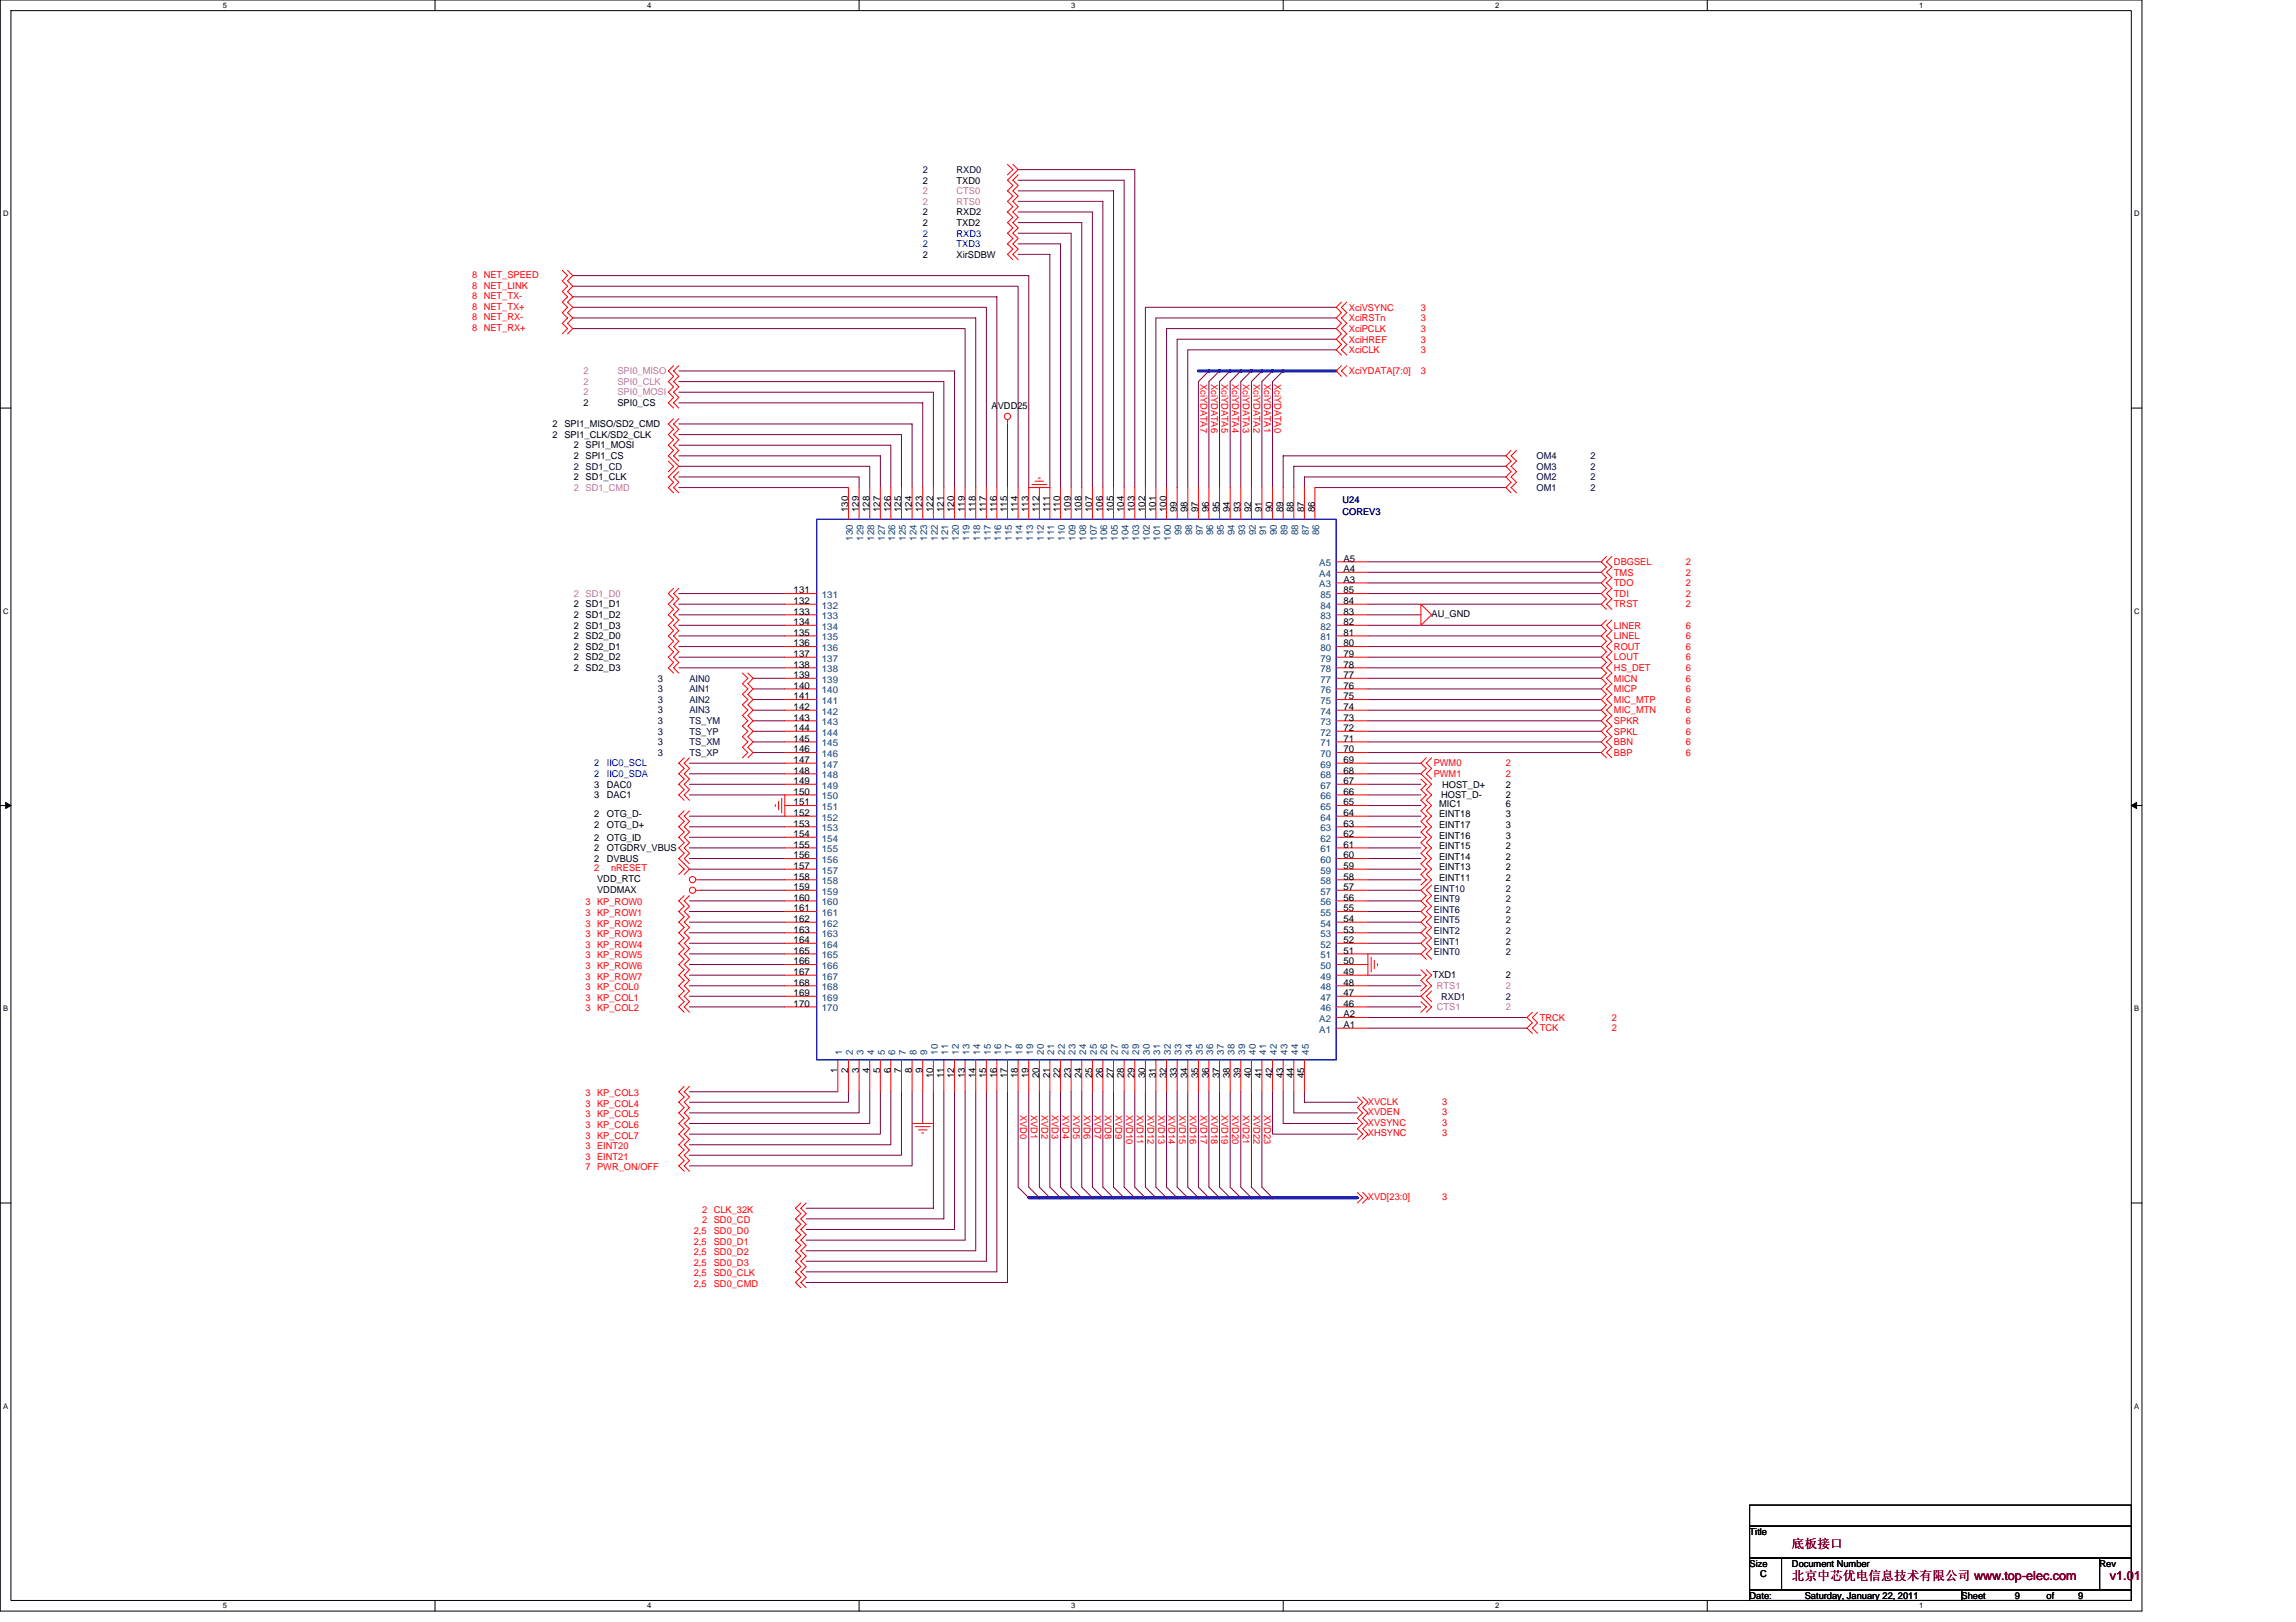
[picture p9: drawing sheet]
<svg xmlns="http://www.w3.org/2000/svg" width="297mm" height="210mm" viewBox="0 0 297 210" stroke-linecap="round" stroke-linejoin="round" font-family="sans-serif">
<defs><g id="words">
<g font-size="1.6" fill="#800000">
<text x="231.8" y="200.4">底板接口</text>
<text x="231.8" y="204.5">北京中芯优电信息技术有限公司 www.top-elec.com</text>
<text x="273" y="204.5">v1.01</text>
</g>
<g font-size="1.2" fill="#000040">
<text x="119.4" y="22.4">2</text>
<text x="123.8" y="22.4">RXD0</text>
<text x="198.8" y="59.4">OM4</text>
<text x="205.8" y="59.4">2</text>
<text x="74.2" y="60.8">2 SD1_CD</text>
<text x="198.8" y="62.2">OM2</text>
<text x="198.8" y="60.8">OM3</text>
<text x="198.8" y="63.5">OM1</text>
<text x="205.8" y="62.2">2</text>
<text x="205.8" y="60.8">2</text>
<text x="205.8" y="63.5">2</text>
<text x="85.1" y="88.2">3</text>
<text x="85.1" y="89.6">3</text>
<text x="89.2" y="88.2">AIN0</text>
<text x="89.2" y="89.6">AIN1</text>
<text x="85.1" y="93.7">3</text>
<text x="85.1" y="95.1">3</text>
<text x="85.1" y="91">3</text>
<text x="85.1" y="92.3">3</text>
<text x="89.2" y="93.7">TS_YM</text>
<text x="89.2" y="95.1">TS_YP</text>
<text x="89.2" y="91">AIN2</text>
<text x="89.2" y="92.3">AIN3</text>
<text x="85.1" y="97.8">3</text>
<text x="85.1" y="96.5">3</text>
<text x="89.2" y="97.8">TS_XP</text>
<text x="89.2" y="96.5">TS_XM</text>
<text x="185.5" y="119.5">EINT5</text>
<text x="185.5" y="118.1">EINT6</text>
<text x="185.5" y="115.4">EINT10</text>
<text x="185.5" y="116.8">EINT9</text>
<text x="194.8" y="115.4">2</text>
<text x="194.8" y="119.5">2</text>
<text x="194.8" y="118.1">2</text>
<text x="194.8" y="116.8">2</text>
<text x="185.5" y="122.2">EINT1</text>
<text x="185.5" y="123.6">EINT0</text>
<text x="185.5" y="120.9">EINT2</text>
<text x="194.8" y="122.2">2</text>
<text x="194.8" y="123.6">2</text>
<text x="194.8" y="120.9">2</text>
<text x="186.5" y="129.4">RXD1</text>
<text x="194.8" y="129.4">2</text>
</g>
<g font-size="1.2">
<text x="119.4" y="23.7">2</text>
<text x="123.8" y="23.7">TXD0</text>
<text x="119.4" y="27.9">2</text>
<text x="119.4" y="29.3">2</text>
<text x="123.8" y="27.9">RXD2</text>
<text x="123.8" y="29.3">TXD2</text>
<text x="119.4" y="33.4">2</text>
<text x="123.8" y="33.4">XirSDBW</text>
<text x="75.5" y="52.6">2</text>
<text x="79.9" y="52.6">SPI0_CS</text>
<text x="128.3" y="53">AVDD25</text>
<text x="71.5" y="55.3">2 SPI1_MISO/SD2_CMD</text>
<text x="71.5" y="56.7">2 SPI1_CLK/SD2_CLK</text>
<text x="74.2" y="58">2 SPI1_MOSI</text>
<text x="74.2" y="59.4">2 SPI1_CS</text>
<text x="74.2" y="62.2">2 SD1_CLK</text>
<text x="109.7" y="66.3" transform="rotate(-90 109.7 66.3)">130</text>
<text x="111.1" y="66.3" transform="rotate(-90 111.1 66.3)">129</text>
<text x="112.5" y="66.3" transform="rotate(-90 112.5 66.3)">128</text>
<text x="113.9" y="66.3" transform="rotate(-90 113.9 66.3)">127</text>
<text x="115.2" y="66.3" transform="rotate(-90 115.2 66.3)">126</text>
<text x="116.6" y="66.3" transform="rotate(-90 116.6 66.3)">125</text>
<text x="118" y="66.3" transform="rotate(-90 118 66.3)">124</text>
<text x="119.4" y="66.3" transform="rotate(-90 119.4 66.3)">123</text>
<text x="120.7" y="66.3" transform="rotate(-90 120.7 66.3)">122</text>
<text x="122.1" y="66.3" transform="rotate(-90 122.1 66.3)">121</text>
<text x="123.5" y="66.3" transform="rotate(-90 123.5 66.3)">120</text>
<text x="124.8" y="66.3" transform="rotate(-90 124.8 66.3)">119</text>
<text x="126.2" y="66.3" transform="rotate(-90 126.2 66.3)">118</text>
<text x="127.6" y="66.3" transform="rotate(-90 127.6 66.3)">117</text>
<text x="128.9" y="66.3" transform="rotate(-90 128.9 66.3)">116</text>
<text x="130.3" y="66.3" transform="rotate(-90 130.3 66.3)">115</text>
<text x="131.7" y="66.3" transform="rotate(-90 131.7 66.3)">114</text>
<text x="133.1" y="66.3" transform="rotate(-90 133.1 66.3)">113</text>
<text x="134.4" y="66.3" transform="rotate(-90 134.4 66.3)">112</text>
<text x="135.8" y="66.3" transform="rotate(-90 135.8 66.3)">111</text>
<text x="137.2" y="66.3" transform="rotate(-90 137.2 66.3)">110</text>
<text x="138.6" y="66.3" transform="rotate(-90 138.6 66.3)">109</text>
<text x="139.9" y="66.3" transform="rotate(-90 139.9 66.3)">108</text>
<text x="141.3" y="66.3" transform="rotate(-90 141.3 66.3)">107</text>
<text x="142.7" y="66.3" transform="rotate(-90 142.7 66.3)">106</text>
<text x="144" y="66.3" transform="rotate(-90 144 66.3)">105</text>
<text x="145.4" y="66.3" transform="rotate(-90 145.4 66.3)">104</text>
<text x="146.8" y="66.3" transform="rotate(-90 146.8 66.3)">103</text>
<text x="148.2" y="66.3" transform="rotate(-90 148.2 66.3)">102</text>
<text x="149.5" y="66.3" transform="rotate(-90 149.5 66.3)">101</text>
<text x="150.9" y="66.3" transform="rotate(-90 150.9 66.3)">100</text>
<text x="152.3" y="66.3" transform="rotate(-90 152.3 66.3)">99</text>
<text x="153.6" y="66.3" transform="rotate(-90 153.6 66.3)">98</text>
<text x="155" y="66.3" transform="rotate(-90 155 66.3)">97</text>
<text x="156.4" y="66.3" transform="rotate(-90 156.4 66.3)">96</text>
<text x="157.8" y="66.3" transform="rotate(-90 157.8 66.3)">95</text>
<text x="159.1" y="66.3" transform="rotate(-90 159.1 66.3)">94</text>
<text x="160.5" y="66.3" transform="rotate(-90 160.5 66.3)">93</text>
<text x="161.9" y="66.3" transform="rotate(-90 161.9 66.3)">92</text>
<text x="163.2" y="66.3" transform="rotate(-90 163.2 66.3)">91</text>
<text x="164.6" y="66.3" transform="rotate(-90 164.6 66.3)">90</text>
<text x="166" y="66.3" transform="rotate(-90 166 66.3)">89</text>
<text x="167.4" y="66.3" transform="rotate(-90 167.4 66.3)">88</text>
<text x="168.7" y="66.3" transform="rotate(-90 168.7 66.3)">87</text>
<text x="170.1" y="66.3" transform="rotate(-90 170.1 66.3)">86</text>
<text x="102.7" y="76.8">131</text>
<text x="173.8" y="75.4">A3</text>
<text x="173.8" y="74">A4</text>
<text x="173.8" y="72.7">A5</text>
<text x="173.8" y="76.8">85</text>
<text x="74.2" y="78.6">2 SD1_D1</text>
<text x="74.2" y="81.4">2 SD1_D3</text>
<text x="74.2" y="80">2 SD1_D2</text>
<text x="74.2" y="82.7">2 SD2_D0</text>
<text x="102.7" y="83.7">136</text>
<text x="102.7" y="82.3">135</text>
<text x="102.7" y="80.9">134</text>
<text x="102.7" y="79.5">133</text>
<text x="102.7" y="78.2">132</text>
<text x="173.8" y="83.7">80</text>
<text x="173.8" y="82.3">81</text>
<text x="173.8" y="80.9">82</text>
<text x="173.8" y="79.5">83</text>
<text x="173.8" y="78.2">84</text>
<text x="185.2" y="79.9">AU_GND</text>
<text x="74.2" y="84.1">2 SD2_D1</text>
<text x="74.2" y="85.5">2 SD2_D2</text>
<text x="74.2" y="86.8">2 SD2_D3</text>
<text x="102.7" y="89.1">140</text>
<text x="102.7" y="87.8">139</text>
<text x="102.7" y="86.4">138</text>
<text x="102.7" y="85">137</text>
<text x="173.8" y="89.1">76</text>
<text x="173.8" y="87.8">77</text>
<text x="173.8" y="86.4">78</text>
<text x="173.8" y="85">79</text>
<text x="102.7" y="96">145</text>
<text x="102.7" y="94.6">144</text>
<text x="102.7" y="93.3">143</text>
<text x="102.7" y="91.9">142</text>
<text x="102.7" y="90.5">141</text>
<text x="173.8" y="96">71</text>
<text x="173.8" y="94.6">72</text>
<text x="173.8" y="93.3">73</text>
<text x="173.8" y="91.9">74</text>
<text x="173.8" y="90.5">75</text>
<text x="76.9" y="101.9">3</text>
<text x="78.5" y="101.9">DAC0</text>
<text x="102.7" y="101.5">149</text>
<text x="102.7" y="100.1">148</text>
<text x="102.7" y="98.7">147</text>
<text x="102.7" y="97.4">146</text>
<text x="173.8" y="101.5">67</text>
<text x="173.8" y="100.1">68</text>
<text x="173.8" y="98.7">69</text>
<text x="173.8" y="97.4">70</text>
<text x="186.6" y="101.9">HOST_D+</text>
<text x="194.8" y="101.9">2</text>
<text x="76.9" y="103.3">3</text>
<text x="76.9" y="107.1">2</text>
<text x="76.9" y="105.8">2</text>
<text x="78.5" y="103.3">DAC1</text>
<text x="78.5" y="107.1">OTG_D+</text>
<text x="78.5" y="105.8">OTG_D-</text>
<text x="102.7" y="107">153</text>
<text x="102.7" y="105.6">152</text>
<text x="102.7" y="104.2">151</text>
<text x="102.7" y="102.8">150</text>
<text x="173.8" y="107">63</text>
<text x="173.8" y="105.6">64</text>
<text x="173.8" y="104.2">65</text>
<text x="173.8" y="102.8">66</text>
<text x="186.2" y="104.4">MIC1</text>
<text x="186.2" y="105.8">EINT18</text>
<text x="186.2" y="107.1">EINT17</text>
<text x="186.5" y="103.3">HOST_D-</text>
<text x="194.8" y="104.4">6</text>
<text x="194.8" y="105.8">3</text>
<text x="194.8" y="107.1">3</text>
<text x="194.8" y="103.3">2</text>
<text x="76.9" y="108.8">2</text>
<text x="76.9" y="110.2">2</text>
<text x="76.9" y="111.5">2</text>
<text x="78.5" y="108.8">OTG_ID</text>
<text x="78.5" y="110.2">OTGDRV_VBUS</text>
<text x="78.5" y="111.5">DVBUS</text>
<text x="102.7" y="113.8">158</text>
<text x="102.7" y="112.5">157</text>
<text x="102.7" y="111.1">156</text>
<text x="102.7" y="109.7">155</text>
<text x="102.7" y="108.3">154</text>
<text x="173.8" y="113.8">58</text>
<text x="173.8" y="112.5">59</text>
<text x="173.8" y="111.1">60</text>
<text x="173.8" y="109.7">61</text>
<text x="173.8" y="108.3">62</text>
<text x="186.2" y="112.6">EINT13</text>
<text x="186.2" y="111.3">EINT14</text>
<text x="186.2" y="109.9">EINT15</text>
<text x="186.2" y="108.5">EINT16</text>
<text x="194.8" y="112.6">2</text>
<text x="194.8" y="111.3">2</text>
<text x="194.8" y="109.9">2</text>
<text x="194.8" y="108.5">3</text>
<text x="77.3" y="115.5">VDDMAX</text>
<text x="77.3" y="114.2">VDD_RTC</text>
<text x="102.7" y="119.3">162</text>
<text x="102.7" y="117.9">161</text>
<text x="102.7" y="116.6">160</text>
<text x="102.7" y="115.2">159</text>
<text x="173.8" y="119.3">54</text>
<text x="173.8" y="117.9">55</text>
<text x="173.8" y="116.6">56</text>
<text x="173.8" y="115.2">57</text>
<text x="186.2" y="114">EINT11</text>
<text x="194.8" y="114">2</text>
<text x="102.7" y="124.8">166</text>
<text x="102.7" y="123.4">165</text>
<text x="102.7" y="122">164</text>
<text x="102.7" y="120.7">163</text>
<text x="173.8" y="124.8">50</text>
<text x="173.8" y="123.4">51</text>
<text x="173.8" y="122">52</text>
<text x="173.8" y="120.7">53</text>
<text x="102.7" y="130.3">170</text>
<text x="102.7" y="128.9">169</text>
<text x="102.7" y="127.6">168</text>
<text x="102.7" y="126.2">167</text>
<text x="173.8" y="131.7">A2</text>
<text x="173.8" y="130.3">46</text>
<text x="173.8" y="128.9">47</text>
<text x="173.8" y="127.6">48</text>
<text x="173.8" y="126.2">49</text>
<text x="185.4" y="126.6">TXD1</text>
<text x="194.8" y="126.6">2</text>
<text x="173.8" y="133">A1</text>
<text x="108.4" y="138.8" transform="rotate(-90 108.4 138.8)">1</text>
<text x="109.7" y="138.8" transform="rotate(-90 109.7 138.8)">2</text>
<text x="111.1" y="138.8" transform="rotate(-90 111.1 138.8)">3</text>
<text x="112.5" y="138.8" transform="rotate(-90 112.5 138.8)">4</text>
<text x="113.9" y="138.8" transform="rotate(-90 113.9 138.8)">5</text>
<text x="115.2" y="138.8" transform="rotate(-90 115.2 138.8)">6</text>
<text x="116.6" y="138.8" transform="rotate(-90 116.6 138.8)">7</text>
<text x="118" y="138.8" transform="rotate(-90 118 138.8)">8</text>
<text x="119.4" y="138.8" transform="rotate(-90 119.4 138.8)">9</text>
<text x="120.7" y="139.5" transform="rotate(-90 120.7 139.5)">10</text>
<text x="122.1" y="139.5" transform="rotate(-90 122.1 139.5)">11</text>
<text x="123.5" y="139.5" transform="rotate(-90 123.5 139.5)">12</text>
<text x="124.8" y="139.5" transform="rotate(-90 124.8 139.5)">13</text>
<text x="126.2" y="139.5" transform="rotate(-90 126.2 139.5)">14</text>
<text x="127.6" y="139.5" transform="rotate(-90 127.6 139.5)">15</text>
<text x="128.9" y="139.5" transform="rotate(-90 128.9 139.5)">16</text>
<text x="130.3" y="139.5" transform="rotate(-90 130.3 139.5)">17</text>
<text x="131.7" y="139.5" transform="rotate(-90 131.7 139.5)">18</text>
<text x="133.1" y="139.5" transform="rotate(-90 133.1 139.5)">19</text>
<text x="134.4" y="139.5" transform="rotate(-90 134.4 139.5)">20</text>
<text x="135.8" y="139.5" transform="rotate(-90 135.8 139.5)">21</text>
<text x="137.2" y="139.5" transform="rotate(-90 137.2 139.5)">22</text>
<text x="138.6" y="139.5" transform="rotate(-90 138.6 139.5)">23</text>
<text x="139.9" y="139.5" transform="rotate(-90 139.9 139.5)">24</text>
<text x="141.3" y="139.5" transform="rotate(-90 141.3 139.5)">25</text>
<text x="142.7" y="139.5" transform="rotate(-90 142.7 139.5)">26</text>
<text x="144" y="139.5" transform="rotate(-90 144 139.5)">27</text>
<text x="145.4" y="139.5" transform="rotate(-90 145.4 139.5)">28</text>
<text x="146.8" y="139.5" transform="rotate(-90 146.8 139.5)">29</text>
<text x="148.2" y="139.5" transform="rotate(-90 148.2 139.5)">30</text>
<text x="149.5" y="139.5" transform="rotate(-90 149.5 139.5)">31</text>
<text x="150.9" y="139.5" transform="rotate(-90 150.9 139.5)">32</text>
<text x="152.3" y="139.5" transform="rotate(-90 152.3 139.5)">33</text>
<text x="153.6" y="139.5" transform="rotate(-90 153.6 139.5)">34</text>
<text x="155" y="139.5" transform="rotate(-90 155 139.5)">35</text>
<text x="156.4" y="139.5" transform="rotate(-90 156.4 139.5)">36</text>
<text x="157.8" y="139.5" transform="rotate(-90 157.8 139.5)">37</text>
<text x="159.1" y="139.5" transform="rotate(-90 159.1 139.5)">38</text>
<text x="160.5" y="139.5" transform="rotate(-90 160.5 139.5)">39</text>
<text x="161.9" y="139.5" transform="rotate(-90 161.9 139.5)">40</text>
<text x="163.2" y="139.5" transform="rotate(-90 163.2 139.5)">41</text>
<text x="164.6" y="139.5" transform="rotate(-90 164.6 139.5)">42</text>
<text x="166" y="139.5" transform="rotate(-90 166 139.5)">43</text>
<text x="167.4" y="139.5" transform="rotate(-90 167.4 139.5)">44</text>
<text x="168.7" y="139.5" transform="rotate(-90 168.7 139.5)">45</text>
<text x="226.4" y="198.6">Title</text>
<text x="226.4" y="202.8">Size</text>
<text x="231.8" y="202.8">Document Number</text>
<text x="271.6" y="202.8">Rev</text>
<text x="226.4" y="206.9">Date:</text>
<text x="227.7" y="204.1">C</text>
<text x="233.5" y="206.9">Saturday, January 22, 2011</text>
<text x="253.8" y="206.9">Sheet</text>
<text x="260.6" y="206.9">9</text>
<text x="264.8" y="206.9">of</text>
<text x="268.9" y="206.9">9</text>
</g>
<g font-size="1.2" fill="#f0f">
<text x="119.4" y="26.5">2</text>
<text x="119.4" y="25.1">2</text>
<text x="123.8" y="26.5">RTS0</text>
<text x="123.8" y="25.1">CTS0</text>
<text x="75.5" y="49.8">2</text>
<text x="75.5" y="48.5">2</text>
<text x="75.5" y="51.2">2</text>
<text x="79.9" y="49.8">SPI0_CLK</text>
<text x="79.9" y="48.5">SPI0_MISO</text>
<text x="79.9" y="51.2">SPI0_MOSI</text>
<text x="74.2" y="63.5">2 SD1_CMD</text>
<text x="74.2" y="77.3">2 SD1_D0</text>
<text x="185.9" y="130.7">CTS1</text>
<text x="185.9" y="128">RTS1</text>
<text x="194.8" y="130.7">2</text>
<text x="194.8" y="128">2</text>
</g>
<g font-size="1.2" fill="#f00">
<text x="61.1" y="36">8 NET_SPEED</text>
<text x="61.1" y="41.4">8 NET_RX-</text>
<text x="61.1" y="40.1">8 NET_TX+</text>
<text x="61.1" y="38.7">8 NET_TX-</text>
<text x="61.1" y="37.3">8 NET_LINK</text>
<text x="174.5" y="41.6">XciRSTn</text>
<text x="174.5" y="40.2">XciVSYNC</text>
<text x="183.8" y="40.2">3</text>
<text x="183.8" y="41.6">3</text>
<text x="61.1" y="42.8">8 NET_RX+</text>
<text x="174.5" y="45.7">XciCLK</text>
<text x="174.5" y="44.3">XciHREF</text>
<text x="174.5" y="43">XciPCLK</text>
<text x="183.8" y="45.7">3</text>
<text x="183.8" y="43">3</text>
<text x="183.8" y="44.3">3</text>
<text x="155.3" y="49.7" transform="rotate(90 155.3 49.7)">XciYDATA7</text>
<text x="156.7" y="49.7" transform="rotate(90 156.7 49.7)">XciYDATA6</text>
<text x="158" y="49.7" transform="rotate(90 158 49.7)">XciYDATA5</text>
<text x="159.4" y="49.7" transform="rotate(90 159.4 49.7)">XciYDATA4</text>
<text x="160.8" y="49.7" transform="rotate(90 160.8 49.7)">XciYDATA3</text>
<text x="162.2" y="49.7" transform="rotate(90 162.2 49.7)">XciYDATA2</text>
<text x="163.5" y="49.7" transform="rotate(90 163.5 49.7)">XciYDATA1</text>
<text x="164.9" y="49.7" transform="rotate(90 164.9 49.7)">XciYDATA0</text>
<text x="174.5" y="48.5">XciYDATA[7:0]</text>
<text x="183.8" y="48.5">3</text>
<text x="208.8" y="77.3">TDI</text>
<text x="208.8" y="75.9">TDO</text>
<text x="208.8" y="74.5">TMS</text>
<text x="208.8" y="73.1">DBGSEL</text>
<text x="218.1" y="73.1">2</text>
<text x="218.1" y="77.3">2</text>
<text x="218.1" y="75.9">2</text>
<text x="218.1" y="74.5">2</text>
<text x="208.8" y="78.6">TRST</text>
<text x="208.8" y="81.4">LINER</text>
<text x="208.8" y="82.7">LINEL</text>
<text x="218.1" y="81.4">6</text>
<text x="218.1" y="82.7">6</text>
<text x="218.1" y="78.6">2</text>
<text x="208.8" y="84.1">ROUT</text>
<text x="208.8" y="85.5">LOUT</text>
<text x="208.8" y="86.8">HS_DET</text>
<text x="208.8" y="88.2">MICN</text>
<text x="208.8" y="89.6">MICP</text>
<text x="218.1" y="86.8">6</text>
<text x="218.1" y="88.2">6</text>
<text x="218.1" y="84.1">6</text>
<text x="218.1" y="85.5">6</text>
<text x="218.1" y="89.6">6</text>
<text x="208.8" y="91">MIC_MTP</text>
<text x="208.8" y="92.3">MIC_MTN</text>
<text x="208.8" y="93.7">SPKR</text>
<text x="208.8" y="95.1">SPKL</text>
<text x="218.1" y="92.3">6</text>
<text x="218.1" y="93.7">6</text>
<text x="218.1" y="95.1">6</text>
<text x="218.1" y="91">6</text>
<text x="185.5" y="100.6">PWM1</text>
<text x="185.5" y="99.2">PWM0</text>
<text x="194.8" y="100.6">2</text>
<text x="194.8" y="99.2">2</text>
<text x="208.8" y="96.5">BBN</text>
<text x="208.8" y="97.8">BBP</text>
<text x="218.1" y="96.5">6</text>
<text x="218.1" y="97.8">6</text>
<text x="76.9" y="112.8">2</text>
<text x="79.1" y="112.8">nRESET</text>
<text x="75.8" y="117.2">3 KP_ROW0</text>
<text x="75.8" y="118.5">3 KP_ROW1</text>
<text x="75.8" y="119.9">3 KP_ROW2</text>
<text x="75.8" y="121.3">3 KP_ROW3</text>
<text x="75.8" y="122.6">3 KP_ROW4</text>
<text x="75.8" y="124">3 KP_ROW5</text>
<text x="75.8" y="125.4">3 KP_ROW6</text>
<text x="75.8" y="126.8">3 KP_ROW7</text>
<text x="75.8" y="128.1">3 KP_COL0</text>
<text x="75.8" y="129.5">3 KP_COL1</text>
<text x="75.8" y="130.9">3 KP_COL2</text>
<text x="199.2" y="132.1">TRCK</text>
<text x="199.2" y="133.5">TCK</text>
<text x="208.5" y="132.1">2</text>
<text x="208.5" y="133.5">2</text>
<text x="75.8" y="141.9">3 KP_COL3</text>
<text x="75.8" y="143.2">3 KP_COL4</text>
<text x="177" y="143">XVCLK</text>
<text x="186.6" y="143">3</text>
<text x="75.8" y="144.6">3 KP_COL5</text>
<text x="75.8" y="146">3 KP_COL6</text>
<text x="75.8" y="147.3">3 KP_COL7</text>
<text x="75.8" y="148.7">3 EINT20</text>
<text x="132" y="144.3" transform="rotate(90 132 144.3)">XVD0</text>
<text x="133.4" y="144.3" transform="rotate(90 133.4 144.3)">XVD1</text>
<text x="134.7" y="144.3" transform="rotate(90 134.7 144.3)">XVD2</text>
<text x="136.1" y="144.3" transform="rotate(90 136.1 144.3)">XVD3</text>
<text x="137.5" y="144.3" transform="rotate(90 137.5 144.3)">XVD4</text>
<text x="138.8" y="144.3" transform="rotate(90 138.8 144.3)">XVD5</text>
<text x="140.2" y="144.3" transform="rotate(90 140.2 144.3)">XVD6</text>
<text x="141.6" y="144.3" transform="rotate(90 141.6 144.3)">XVD7</text>
<text x="143" y="144.3" transform="rotate(90 143 144.3)">XVD8</text>
<text x="144.3" y="144.3" transform="rotate(90 144.3 144.3)">XVD9</text>
<text x="145.7" y="144.3" transform="rotate(90 145.7 144.3)">XVD10</text>
<text x="147.1" y="144.3" transform="rotate(90 147.1 144.3)">XVD11</text>
<text x="148.5" y="144.3" transform="rotate(90 148.5 144.3)">XVD12</text>
<text x="149.8" y="144.3" transform="rotate(90 149.8 144.3)">XVD13</text>
<text x="151.2" y="144.3" transform="rotate(90 151.2 144.3)">XVD14</text>
<text x="152.6" y="144.3" transform="rotate(90 152.6 144.3)">XVD15</text>
<text x="153.9" y="144.3" transform="rotate(90 153.9 144.3)">XVD16</text>
<text x="155.3" y="144.3" transform="rotate(90 155.3 144.3)">XVD17</text>
<text x="156.7" y="144.3" transform="rotate(90 156.7 144.3)">XVD18</text>
<text x="158" y="144.3" transform="rotate(90 158 144.3)">XVD19</text>
<text x="159.4" y="144.3" transform="rotate(90 159.4 144.3)">XVD20</text>
<text x="160.8" y="144.3" transform="rotate(90 160.8 144.3)">XVD21</text>
<text x="162.2" y="144.3" transform="rotate(90 162.2 144.3)">XVD22</text>
<text x="163.5" y="144.3" transform="rotate(90 163.5 144.3)">XVD23</text>
<text x="177" y="144.3">XVDEN</text>
<text x="177" y="145.7">XVSYNC</text>
<text x="177" y="147.1">XHSYNC</text>
<text x="186.6" y="147.1">3</text>
<text x="186.6" y="144.3">3</text>
<text x="186.6" y="145.7">3</text>
<text x="75.8" y="150.1">3 EINT21</text>
<text x="75.8" y="151.4">7 PWR_ON/OFF</text>
<text x="177" y="155.3">XVD[23:0]</text>
<text x="186.6" y="155.3">3</text>
<text x="89.7" y="159.7">2,5</text>
<text x="89.7" y="161.1">2,5</text>
<text x="90.8" y="156.9">2 CLK_32K</text>
<text x="90.8" y="158.3">2 SD0_CD</text>
<text x="92.3" y="159.7">SD0_D0</text>
<text x="92.3" y="161.1">SD0_D1</text>
<text x="89.7" y="162.4">2,5</text>
<text x="89.7" y="163.8">2,5</text>
<text x="89.7" y="165.2">2,5</text>
<text x="89.7" y="166.5">2,5</text>
<text x="92.3" y="162.4">SD0_D2</text>
<text x="92.3" y="163.8">SD0_D3</text>
<text x="92.3" y="165.2">SD0_CLK</text>
<text x="92.3" y="166.5">SD0_CMD</text>
</g>
<g font-size="1.2" fill="#00f">
<text x="119.4" y="32">2</text>
<text x="119.4" y="30.6">2</text>
<text x="123.8" y="32">TXD3</text>
<text x="123.8" y="30.6">RXD3</text>
<text x="76.9" y="99.2">2</text>
<text x="76.9" y="100.6">2</text>
<text x="78.5" y="99.2">IIC0_SCL</text>
<text x="78.5" y="100.6">IIC0_SDA</text>
</g>
<g font-size="1.2" fill="#000080">
<text x="173.7" y="65">U24</text>
<text x="173.7" y="66.7">COREV3</text>
</g>
<g font-size="1.2" fill="#004080">
<text x="110.3" y="70" transform="rotate(-90 110.3 70)">130</text>
<text x="111.7" y="70" transform="rotate(-90 111.7 70)">129</text>
<text x="113.1" y="70" transform="rotate(-90 113.1 70)">128</text>
<text x="114.5" y="70" transform="rotate(-90 114.5 70)">127</text>
<text x="115.8" y="70" transform="rotate(-90 115.8 70)">126</text>
<text x="117.2" y="70" transform="rotate(-90 117.2 70)">125</text>
<text x="118.6" y="70" transform="rotate(-90 118.6 70)">124</text>
<text x="119.9" y="70" transform="rotate(-90 119.9 70)">123</text>
<text x="121.3" y="70" transform="rotate(-90 121.3 70)">122</text>
<text x="122.7" y="70" transform="rotate(-90 122.7 70)">121</text>
<text x="124.1" y="70" transform="rotate(-90 124.1 70)">120</text>
<text x="125.4" y="70" transform="rotate(-90 125.4 70)">119</text>
<text x="126.8" y="70" transform="rotate(-90 126.8 70)">118</text>
<text x="128.2" y="70" transform="rotate(-90 128.2 70)">117</text>
<text x="129.5" y="70" transform="rotate(-90 129.5 70)">116</text>
<text x="130.9" y="70" transform="rotate(-90 130.9 70)">115</text>
<text x="132.3" y="70" transform="rotate(-90 132.3 70)">114</text>
<text x="133.7" y="70" transform="rotate(-90 133.7 70)">113</text>
<text x="135" y="70" transform="rotate(-90 135 70)">112</text>
<text x="136.4" y="70" transform="rotate(-90 136.4 70)">111</text>
<text x="137.8" y="70" transform="rotate(-90 137.8 70)">110</text>
<text x="139.1" y="70" transform="rotate(-90 139.1 70)">109</text>
<text x="140.5" y="70" transform="rotate(-90 140.5 70)">108</text>
<text x="141.9" y="70" transform="rotate(-90 141.9 70)">107</text>
<text x="143.3" y="70" transform="rotate(-90 143.3 70)">106</text>
<text x="144.6" y="70" transform="rotate(-90 144.6 70)">105</text>
<text x="146" y="70" transform="rotate(-90 146 70)">104</text>
<text x="147.4" y="70" transform="rotate(-90 147.4 70)">103</text>
<text x="148.8" y="70" transform="rotate(-90 148.8 70)">102</text>
<text x="150.1" y="70" transform="rotate(-90 150.1 70)">101</text>
<text x="151.5" y="70" transform="rotate(-90 151.5 70)">100</text>
<text x="152.9" y="69.3" transform="rotate(-90 152.9 69.3)">99</text>
<text x="154.2" y="69.3" transform="rotate(-90 154.2 69.3)">98</text>
<text x="155.6" y="69.3" transform="rotate(-90 155.6 69.3)">97</text>
<text x="157" y="69.3" transform="rotate(-90 157 69.3)">96</text>
<text x="158.3" y="69.3" transform="rotate(-90 158.3 69.3)">95</text>
<text x="159.7" y="69.3" transform="rotate(-90 159.7 69.3)">94</text>
<text x="161.1" y="69.3" transform="rotate(-90 161.1 69.3)">93</text>
<text x="162.5" y="69.3" transform="rotate(-90 162.5 69.3)">92</text>
<text x="163.8" y="69.3" transform="rotate(-90 163.8 69.3)">91</text>
<text x="165.2" y="69.3" transform="rotate(-90 165.2 69.3)">90</text>
<text x="166.6" y="69.3" transform="rotate(-90 166.6 69.3)">89</text>
<text x="168" y="69.3" transform="rotate(-90 168 69.3)">88</text>
<text x="169.3" y="69.3" transform="rotate(-90 169.3 69.3)">87</text>
<text x="170.7" y="69.3" transform="rotate(-90 170.7 69.3)">86</text>
<text x="106.3" y="77.4">131</text>
<text x="170.7" y="76">A3</text>
<text x="170.7" y="74.6">A4</text>
<text x="170.7" y="73.3">A5</text>
<text x="170.8" y="77.4">85</text>
<text x="106.3" y="82.9">135</text>
<text x="106.3" y="81.5">134</text>
<text x="106.3" y="80.1">133</text>
<text x="106.3" y="78.8">132</text>
<text x="170.8" y="82.9">81</text>
<text x="170.8" y="81.5">82</text>
<text x="170.8" y="80.1">83</text>
<text x="170.8" y="78.8">84</text>
<text x="106.3" y="89.7">140</text>
<text x="106.3" y="88.3">139</text>
<text x="106.3" y="87">138</text>
<text x="106.3" y="85.6">137</text>
<text x="106.3" y="84.2">136</text>
<text x="170.8" y="89.7">76</text>
<text x="170.8" y="88.3">77</text>
<text x="170.8" y="87">78</text>
<text x="170.8" y="85.6">79</text>
<text x="170.8" y="84.2">80</text>
<text x="106.3" y="95.2">144</text>
<text x="106.3" y="93.9">143</text>
<text x="106.3" y="92.5">142</text>
<text x="106.3" y="91.1">141</text>
<text x="170.8" y="95.2">72</text>
<text x="170.8" y="93.9">73</text>
<text x="170.8" y="92.5">74</text>
<text x="170.8" y="91.1">75</text>
<text x="106.3" y="100.7">148</text>
<text x="106.3" y="99.3">147</text>
<text x="106.3" y="98">146</text>
<text x="106.3" y="96.6">145</text>
<text x="170.8" y="100.7">68</text>
<text x="170.8" y="99.3">69</text>
<text x="170.8" y="98">70</text>
<text x="170.8" y="96.6">71</text>
<text x="106.3" y="107.6">153</text>
<text x="106.3" y="106.2">152</text>
<text x="106.3" y="104.8">151</text>
<text x="106.3" y="103.4">150</text>
<text x="106.3" y="102.1">149</text>
<text x="170.8" y="107.6">63</text>
<text x="170.8" y="106.2">64</text>
<text x="170.8" y="104.8">65</text>
<text x="170.8" y="103.4">66</text>
<text x="170.8" y="102.1">67</text>
<text x="106.3" y="113.1">157</text>
<text x="106.3" y="111.7">156</text>
<text x="106.3" y="110.3">155</text>
<text x="106.3" y="108.9">154</text>
<text x="170.8" y="113.1">59</text>
<text x="170.8" y="111.7">60</text>
<text x="170.8" y="110.3">61</text>
<text x="170.8" y="108.9">62</text>
<text x="106.3" y="119.9">162</text>
<text x="106.3" y="118.5">161</text>
<text x="106.3" y="117.2">160</text>
<text x="106.3" y="115.8">159</text>
<text x="106.3" y="114.4">158</text>
<text x="170.8" y="119.9">54</text>
<text x="170.8" y="118.5">55</text>
<text x="170.8" y="117.2">56</text>
<text x="170.8" y="115.8">57</text>
<text x="170.8" y="114.4">58</text>
<text x="106.3" y="125.4">166</text>
<text x="106.3" y="124">165</text>
<text x="106.3" y="122.6">164</text>
<text x="106.3" y="121.3">163</text>
<text x="170.8" y="125.4">50</text>
<text x="170.8" y="124">51</text>
<text x="170.8" y="122.6">52</text>
<text x="170.8" y="121.3">53</text>
<text x="106.3" y="130.9">170</text>
<text x="106.3" y="129.5">169</text>
<text x="106.3" y="128.1">168</text>
<text x="106.3" y="126.8">167</text>
<text x="170.8" y="130.9">46</text>
<text x="170.8" y="129.5">47</text>
<text x="170.8" y="128.1">48</text>
<text x="170.8" y="126.8">49</text>
<text x="109" y="136.5" transform="rotate(-90 109 136.5)">1</text>
<text x="110.3" y="136.5" transform="rotate(-90 110.3 136.5)">2</text>
<text x="111.7" y="136.5" transform="rotate(-90 111.7 136.5)">3</text>
<text x="113.1" y="136.5" transform="rotate(-90 113.1 136.5)">4</text>
<text x="114.5" y="136.5" transform="rotate(-90 114.5 136.5)">5</text>
<text x="115.8" y="136.5" transform="rotate(-90 115.8 136.5)">6</text>
<text x="117.2" y="136.5" transform="rotate(-90 117.2 136.5)">7</text>
<text x="118.6" y="136.5" transform="rotate(-90 118.6 136.5)">8</text>
<text x="119.9" y="136.5" transform="rotate(-90 119.9 136.5)">9</text>
<text x="121.3" y="136.5" transform="rotate(-90 121.3 136.5)">10</text>
<text x="122.7" y="136.5" transform="rotate(-90 122.7 136.5)">11</text>
<text x="124.1" y="136.5" transform="rotate(-90 124.1 136.5)">12</text>
<text x="125.4" y="136.5" transform="rotate(-90 125.4 136.5)">13</text>
<text x="126.8" y="136.5" transform="rotate(-90 126.8 136.5)">14</text>
<text x="128.2" y="136.5" transform="rotate(-90 128.2 136.5)">15</text>
<text x="129.5" y="136.5" transform="rotate(-90 129.5 136.5)">16</text>
<text x="130.9" y="136.5" transform="rotate(-90 130.9 136.5)">17</text>
<text x="132.3" y="136.5" transform="rotate(-90 132.3 136.5)">18</text>
<text x="133.7" y="136.5" transform="rotate(-90 133.7 136.5)">19</text>
<text x="135" y="136.5" transform="rotate(-90 135 136.5)">20</text>
<text x="136.4" y="136.5" transform="rotate(-90 136.4 136.5)">21</text>
<text x="137.8" y="136.5" transform="rotate(-90 137.8 136.5)">22</text>
<text x="139.1" y="136.5" transform="rotate(-90 139.1 136.5)">23</text>
<text x="140.5" y="136.5" transform="rotate(-90 140.5 136.5)">24</text>
<text x="141.9" y="136.5" transform="rotate(-90 141.9 136.5)">25</text>
<text x="143.3" y="136.5" transform="rotate(-90 143.3 136.5)">26</text>
<text x="144.6" y="136.5" transform="rotate(-90 144.6 136.5)">27</text>
<text x="146" y="136.5" transform="rotate(-90 146 136.5)">28</text>
<text x="147.4" y="136.5" transform="rotate(-90 147.4 136.5)">29</text>
<text x="148.8" y="136.5" transform="rotate(-90 148.8 136.5)">30</text>
<text x="150.1" y="136.5" transform="rotate(-90 150.1 136.5)">31</text>
<text x="151.5" y="136.5" transform="rotate(-90 151.5 136.5)">32</text>
<text x="152.9" y="136.5" transform="rotate(-90 152.9 136.5)">33</text>
<text x="154.2" y="136.5" transform="rotate(-90 154.2 136.5)">34</text>
<text x="155.6" y="136.5" transform="rotate(-90 155.6 136.5)">35</text>
<text x="157" y="136.5" transform="rotate(-90 157 136.5)">36</text>
<text x="158.3" y="136.5" transform="rotate(-90 158.3 136.5)">37</text>
<text x="159.7" y="136.5" transform="rotate(-90 159.7 136.5)">38</text>
<text x="161.1" y="136.5" transform="rotate(-90 161.1 136.5)">39</text>
<text x="162.5" y="136.5" transform="rotate(-90 162.5 136.5)">40</text>
<text x="163.8" y="136.5" transform="rotate(-90 163.8 136.5)">41</text>
<text x="165.2" y="136.5" transform="rotate(-90 165.2 136.5)">42</text>
<text x="166.6" y="136.5" transform="rotate(-90 166.6 136.5)">43</text>
<text x="168" y="136.5" transform="rotate(-90 168 136.5)">44</text>
<text x="169.3" y="136.5" transform="rotate(-90 169.3 136.5)">45</text>
<text x="170.7" y="133.6">A1</text>
<text x="170.7" y="132.2">A2</text>
</g>
<g font-size="1">
<text x="28.8" y="1">5</text>
<text x="83.7" y="1">4</text>
<text x="138.6" y="1">3</text>
<text x="193.4" y="1">2</text>
<text x="248.3" y="1">1</text>
<text x=".4" y="28">D</text>
<text x="276.1" y="28">D</text>
<text x=".4" y="79.4">C</text>
<text x="276.1" y="79.4">C</text>
<text x=".4" y="130.9">B</text>
<text x="276.1" y="130.9">B</text>
<text x=".4" y="182.3">A</text>
<text x="276.1" y="182.3">A</text>
<text x="28.8" y="208.2">5</text>
<text x="83.7" y="208.2">4</text>
<text x="138.6" y="208.2">3</text>
<text x="193.4" y="208.2">2</text>
<text x="248.3" y="208.2">1</text>
</g>
</g></defs>
<path d="M0 0h277.1v208.5h-277.1zM1.4 1.4h274.3v205.7h-274.3z" fill="none" stroke="#000" stroke-width=".13"/>
<g fill="#fff">
<path d="M28.8 .1h.6v1.1h-.6z"/>
<path d="M28.8 207.3h.6v1.1h-.6z"/>
</g>
<path d="M56.3 0v1.4M56.3 207.1v1.4" fill="none" stroke="#000" stroke-width=".13"/>
<g fill="#fff">
<path d="M83.7 .1h.6v1.1h-.6z"/>
<path d="M83.7 207.3h.6v1.1h-.6z"/>
</g>
<path d="M111.1 0v1.4M111.1 207.1v1.4" fill="none" stroke="#000" stroke-width=".13"/>
<g fill="#fff">
<path d="M138.6 .1h.5v1.1h-.5z"/>
<path d="M138.6 207.3h.5v1.1h-.5z"/>
</g>
<path d="M166 0v1.4M166 207.1v1.4" fill="none" stroke="#000" stroke-width=".13"/>
<g fill="#fff">
<path d="M193.4 .1h.6v1.1h-.6z"/>
<path d="M193.4 207.3h.6v1.1h-.6z"/>
</g>
<path d="M220.9 0v1.4M220.9 207.1v1.4" fill="none" stroke="#000" stroke-width=".13"/>
<g fill="#fff">
<path d="M248.3 .1h.6v1.1h-.6z"/>
<path d="M248.3 207.3h.6v1.1h-.6z"/>
<path d="M.4 27.1h.7v1.1h-.7z"/>
<path d="M276.1 27.1h.7v1.1h-.7z"/>
<path d="M.4 78.5h.7v1.1h-.7z"/>
<path d="M276.1 78.5h.7v1.1h-.7z"/>
</g>
<path d="M0 52.8h1.4M275.7 52.8h1.4" fill="none" stroke="#000" stroke-width=".13"/>
<g fill="#fff">
<path d="M.4 130h.7v1.1h-.7z"/>
<path d="M276.1 130h.7v1.1h-.7z"/>
</g>
<path d="M0 104.2h1.4M275.7 104.2h1.4" fill="none" stroke="#000" stroke-width=".13"/>
<path d="M.7 103.8l.7 .4-.7 .4zM275.7 104.2l.7-.4v.8z" fill="#000" stroke="#000" stroke-width=".13"/>
<g fill="#fff">
<path d="M.4 181.4h.7v1.1h-.7z"/>
<path d="M276.1 181.4h.7v1.1h-.7z"/>
</g>
<path d="M0 155.7h1.4M275.7 155.7h1.4M226.4 194.8h49.3v2.7h-49.3zM226.4 197.5h49.3v4.1h-49.3zM226.4 201.6h4.1v4.1h-4.1zM226.4 205.7h27.4v1.4h-27.4zM230.5 201.6h41.1v4.1h-41.1zM253.8 205.7h21.9v1.4h-21.9zM271.6 201.6h4.1v4.1h-4.1z" fill="none" stroke="#000" stroke-width=".13"/>
<g fill="none" stroke="#800040" stroke-width=".13">
<path d="M74.1 39.8h53.5v23.3M74.1 37h57.6v26.1M74.1 35.7h59v27.4M74.1 38.4h54.9v24.7M131.7 28.8h8.3v34.3M131.7 27.4h9.6v35.7M131.7 32.9h4.1v30.2M131.7 31.6h5.5v31.5M131.7 30.2h6.9v32.9M131.7 26.1h11v37M131.7 24.7h12.4v38.4M131.7 23.3h13.7v39.8"/>
<path d="M131.7 21.9h15.1v41.2M172.9 39.8h-24.7v23.3M74.1 42.5h50.8v20.6M74.1 41.1h52.1v22M87.8 54.9h30.2v8.2M87.8 49.4h34.3v13.7M87.8 48h35.7v15.1M87.8 50.8h33v12.3M87.8 52.1h31.6v11M87.8 57.6h27.4v5.5M87.8 56.2h28.8v6.9M87.8 59h26.1v4.1"/>
<path d="M130.3 54.9v8.2M156.4 48l-1.4 1.4v13.7M157.8 48l-1.4 1.4v13.7M159.1 48l-1.3 1.4v13.7M160.5 48l-1.4 1.4v13.7M161.9 48l-1.4 1.4v13.7M163.3 48l-1.4 1.4v13.7M164.6 48l-1.3 1.4v13.7M166 48l-1.4 1.4v13.7M172.9 41.1h-23.4v22M172.9 42.5h-22v20.6M172.9 43.9h-20.6v19.2"/>
<path d="M172.9 45.3h-19.2v17.8M194.8 59h-28.8v4.1M87.8 61.7h23.3v1.4M87.8 60.3h24.7v2.8M87.8 76.8h13.7M87.8 78.2h13.7M87.8 79.6h13.7M87.8 63.1h22M170.1 63.1h24.7M177 76.8h30.2M177 78.2h30.2M177 79.6h6.8"/>
<path d="M177 75.4h30.2M177 74.1h30.2M177 72.7h30.2M194.8 60.3h-27.4v2.8M194.8 61.7h-26v1.4M87.8 80.9h13.7M87.8 83.7h13.7M87.8 82.3h13.7M87.8 85h13.7M87.8 86.4h13.7M89.2 98.8h12.3M97.4 97.4h4.1"/>
<path d="M97.4 96h4.1M97.4 91.9h4.1M97.4 90.5h4.1M97.4 87.8h4.1M97.4 89.2h4.1M97.4 93.3h4.1M97.4 94.6h4.1M177 80.9h30.2M177 83.7h30.2M177 82.3h30.2M177 85h30.2M177 86.4h30.2"/>
<path d="M177 97.4h30.2M177 96h30.2M177 91.9h30.2M177 90.5h30.2M177 87.8h30.2M177 89.2h30.2M177 98.8h6.8M177 93.3h30.2M177 94.6h30.2M89.2 119.3h12.3M89.2 118h12.3M89.2 116.6h12.3"/>
<path d="M89.2 112.5h12.3M89.2 111.1h12.3M89.2 109.7h12.3M89.2 108.4h12.3M89.2 105.6h12.3M89.2 107h12.3M89.2 101.5h12.3M89.2 102.9h12.3M89.2 100.1h12.3M90.6 115.2h10.9M90.6 113.9h10.9M177 119.3h6.8"/>
<path d="M177 118h6.8M177 115.2h6.8M177 116.6h6.8M177 112.5h6.8M177 111.1h6.8M177 109.7h6.8M177 108.4h6.8M177 113.9h6.8M177 104.2h6.8M177 105.6h6.8M177 107h6.8M177 101.5h6.8"/>
<path d="M177 102.9h6.8M177 100.1h6.8M89.2 126.2h12.3M89.2 130.3h12.3M89.2 127.6h12.3M89.2 128.9h12.3M89.2 122.1h12.3M89.2 123.4h12.3M89.2 120.7h12.3M89.2 124.8h12.3M177 126.2h6.8M177 130.3h6.8"/>
<path d="M177 127.6h6.8M177 128.9h6.8M177 122.1h6.8M177 123.4h6.8M177 120.7h6.8M177 131.7h20.5M177 133.1h20.5M89.2 141.3h19.2M109.8 141.3v1.3h-20.6M111.1 141.3v2.7h-21.9M112.5 141.3v4.1h-23.3M113.9 141.3v5.5h-24.7"/>
<path d="M115.2 141.3v6.8h-26M116.6 141.3v8.2h-27.4M118 141.3v9.6h-28.8M119.4 141.3v4.1M120.8 141.3v15.1h-16.5M122.1 141.3v16.4h-17.8M123.5 141.3v17.8h-19.2M124.9 141.3v19.2h-20.6M126.2 141.3v20.6h-21.9M127.6 141.3v21.9h-23.3M129 141.3v23.3h-24.7M130.3 141.3v24.7h-26"/>
<path d="M131.7 141.3v12.3l1.4 1.4M133.1 141.3v12.3l1.4 1.4M134.5 141.3v12.3l1.3 1.4M135.8 141.3v12.3l1.4 1.4M137.2 141.3v12.3l1.4 1.4M138.6 141.3v12.3l1.4 1.4M140 141.3v12.3l1.3 1.4M141.3 141.3v12.3l1.4 1.4M142.7 141.3v12.3l1.4 1.4M144.1 141.3v12.3l1.3 1.4M145.4 141.3v12.3l1.4 1.4M146.8 141.3v12.3l1.4 1.4"/>
<path d="M148.2 141.3v12.3l1.3 1.4M149.5 141.3v12.3l1.4 1.4M150.9 141.3v12.3l1.4 1.4M152.3 141.3v12.3l1.4 1.4M153.7 141.3v12.3l1.3 1.4M155 141.3v12.3l1.4 1.4M156.4 141.3v12.3l1.4 1.4M157.8 141.3v12.3l1.3 1.4M159.1 141.3v12.3l1.4 1.4M160.5 141.3v12.3l1.4 1.4M161.9 141.3v12.3l1.4 1.4M163.3 141.3v12.3l1.3 1.4"/>
<path d="M164.6 141.3v5.5h11M166 141.3v4.1h9.6M167.4 141.3v2.7h8.2M168.8 141.3v1.3h6.8"/>
</g>
<path d="M155 48h17.9M133.1 155h42.5" fill="none" stroke="#00f" stroke-width=".4"/>
<g fill="none" stroke="#f00" stroke-width=".13">
<path d="M72.7 35l.7 .7-.7 .6 .7 .7-.7 .7 .7 .7-.7 .7 .7 .7-.7 .7 .7 .6-.7 .7 .7 .7-.7 .7M73.4 35l.7 .7-.7 .6 .7 .7-.7 .7 .7 .7-.7 .7 .7 .7-.7 .7 .7 .6-.7 .7 .7 .7-.7 .7M130.3 21.3l.7 .6-.7 .7M131 21.3l.7 .6-1.4 1.4 .7 .7-.7 .7 .7 .7-.7 .7 .7 .7-.7 .6 .7 .7-.7 .7 .7 .7-.7 .7 .7 .7-.7 .7 .7 .6-.7 .7 .7 .7M131.7 22.6l-.7 .7 .7 .7-.7 .7 .7 .7-.7 .7 .7 .7-.7 .6 .7 .7-.7 .7 .7 .7-.7 .7 .7 .7-.7 .7 .7 .6-.7 .7 .7 .7M173.5 39.1l-.6 .7 .6 .7-.6 .6 .6 .7-.6 .7 .6 .7-.6 .7 .6 .7-.6 .7 .6 .7M174.2 39.1l-.7 .7 .7 .7-.7 .6 .7 .7-.7 .7 .7 .7-.7 .7 .7 .7-.7 .7 .7 .7M86.5 59.7l.6 .6-.6 .7M87.1 54.2l-.6 .7 .6 .7-.6 .6 .6 .7-.6 .7 .6 .7-.6 .7 1.3 1.3-1.3 1.4 .6 .7-.6 .7 .6 .7M87.1 47.3l-.6 .7 .6 .7-.6 .7 .6 .7-.6 .7 .6 .6-.6 .7 .6 .7M87.8 47.3l-.7 .7 .7 .7-.7 .7 .7 .7-.7 .7 .7 .6-.7 .7 .7 .7M87.8 54.2l-.7 .7 .7 .7-.7 .6 .7 .7-.7 .7 .7 .7-.7 .7 .7 .7"/>
<path d="M130.3 54.3v.6M173.5 47.3l-.6 .7 .6 .7M174.2 47.3l-.7 .7 .7 .7M195.5 58.3l-.7 .7 .7 .7-.7 .6 .7 .7-.7 .7 .7 .7-.7 .7 .7 .7M196.2 58.3l-.7 .7 .7 .7-.7 .6 .7 .7-.7 .7 .7 .7-.7 .7 .7 .7M87.1 76.1l-.6 .7 .6 .7-.6 .7 .6 .7-.6 .7 .6 .6-.6 .7 .6 .7-.6 .7 .6 .7-.6 .7 .6 .6-.6 .7 .6 .7-.6 .7 .6 .7M87.8 76.1l-.7 .7 .7 .7-.7 .7 .7 .7-.7 .7 .7 .6-.7 .7 .7 .7-.7 .7 .7 .7-.7 .7 .7 .6-.7 .7 .7 .7-.7 .7 .7 .7M87.8 61l-.7 .7 .7 .7-.7 .7 .7 .7M101.5 79.6h4.2M101.5 78.2h4.2M101.5 76.8h4.2M109.8 63.1v4.1"/>
<path d="M111.1 63.1v4.1M112.5 63.1v4.1M113.9 63.1v4.1M115.2 63.1v4.1M116.6 63.1v4.1M118 63.1v4.1M119.4 63.1v4.1M120.8 63.1v4.1M122.1 63.1v4.1M123.5 63.1v4.1M124.9 63.1v4.1M126.2 63.1v4.1"/>
<path d="M127.6 63.1v4.1M129 63.1v4.1M130.3 63.1v4.1M131.7 63.1v4.1M133.1 67.2v-4.1h2.7v4.1M133.5 62.7h1.9M133.9 62.3h1.1M134.3 61.9h.3M134.5 63.1v4.1M137.2 63.1v4.1M138.6 63.1v4.1M140 63.1v4.1"/>
<path d="M141.3 63.1v4.1M142.7 63.1v4.1M144.1 63.1v4.1M145.4 63.1v4.1M146.8 63.1v4.1M148.2 63.1v4.1M149.5 63.1v4.1M150.9 63.1v4.1M152.3 63.1v4.1M153.7 63.1v4.1M155 63.1v4.1M156.4 63.1v4.1"/>
<path d="M157.8 63.1v4.1M159.1 63.1v4.1M160.5 63.1v4.1M161.9 63.1v4.1M163.3 63.1v4.1M164.6 63.1v4.1M166 63.1v4.1M167.4 63.1v4.1M168.8 63.1v4.1M170.1 63.1v4.1M172.9 79.6h4.1M172.9 78.2h4.1"/>
<path d="M172.9 76.8h4.1M172.9 75.4h4.1M172.9 74.1h4.1M172.9 72.7h4.1M183.8 78.2l1.4 1.4-1.4 1.3zM207.8 72l-.6 .7 .6 .7-.6 .7 .6 .7-.6 .6 .6 .7-.6 .7 .6 .7-.6 .7 .6 .7M208.5 72l-.7 .7 .7 .7-.7 .7 .7 .7-.7 .6 .7 .7-.7 .7 .7 .7-.7 .7 .7 .7M88.5 98.1l-.7 .7 .7 .6-.7 .7 .7 .7-.7 .7 .7 .7-.7 .7 .7 .7M89.2 98.1l-.7 .7 .7 .6-.7 .7 .7 .7-.7 .7 .7 .7-.7 .7 .7 .7M96.1 87.1l.6 .7-.6 .7 .6 .7-.6 .7 .6 .6-.6 .7 .6 .7-.6 .7 .6 .7-.6 .7 .6 .6-.6 .7 .6 .7-.6 .7 .6 .7-.6 .7M96.7 87.1l.7 .7-.7 .7 .7 .7-.7 .7 .7 .6-.7 .7 .7 .7-.7 .7 .7 .7-.7 .7 .7 .6-.7 .7 .7 .7-.7 .7 .7 .7-.7 .7M101.5 98.8h4.2"/>
<path d="M101.5 97.4h4.2M101.5 96h4.2M101.5 94.6h4.2M101.5 93.3h4.2M101.5 91.9h4.2M101.5 90.5h4.2M101.5 89.2h4.2M101.5 87.8h4.2M101.5 86.4h4.2M101.5 85h4.2M101.5 83.7h4.2M101.5 82.3h4.2"/>
<path d="M101.5 80.9h4.2M172.9 98.8h4.1M172.9 97.4h4.1M172.9 96h4.1M172.9 94.6h4.1M172.9 93.3h4.1M172.9 91.9h4.1M172.9 90.5h4.1M172.9 89.2h4.1M172.9 87.8h4.1M172.9 86.4h4.1M172.9 85h4.1"/>
<path d="M172.9 83.7h4.1M172.9 82.3h4.1M172.9 80.9h4.1M184.5 98.1l-.7 .7 .7 .6-.7 .7 1.4 1.4-.7 .7 .7 .7-.7 .7 .7 .6-.7 .7 .7 .7-.7 .7 .7 .7-.7 .7 .7 .7-.7 .7 .7 .6-.7 .7 .7 .7-.7 .7 .7 .7-.7 .7 .7 .7-1.4 1.3 .7 .7-.7 .7 .7 .7-.7 .7 .7 .6-.7 .7 .7 .7-.7 .7 .7 .7-.7 .7 .7 .7-.7 .6 .7 .7M185.2 98.1l-.7 .7 .7 .6-.7 .7 .7 .7M207.8 80.2l-.6 .7 .6 .7-.6 .7 .6 .7-.6 .7 .6 .6-.6 .7 .6 .7-.6 .7 .6 .7-.6 .7 .6 .7-.6 .7 .6 .7-.6 .6 .6 .7-.6 .7 .6 .7-.6 .7 .6 .7-.6 .6 .6 .7-.6 .7 .6 .7-.6 .7 .6 .7M208.5 80.2l-.7 .7 .7 .7-.7 .7 .7 .7-.7 .7 .7 .6-.7 .7 .7 .7-.7 .7 .7 .7-.7 .7 .7 .7-.7 .7 .7 .7-.7 .6 .7 .7-.7 .7 .7 .7-.7 .7 .7 .7-.7 .6 .7 .7-.7 .7 .7 .7-.7 .7 .7 .7M87.8 111.8l.7 .7-.7 .7M88.5 104.9l-.7 .7 .7 .7-.7 .7 .7 .7-.7 .7 .7 .7-.7 .6 .7 .7-.7 .7 1.4 1.4-.7 .7M88.5 115.9l-.7 .7 .7 .7-.7 .7 .7 .6-.7 .7 .7 .7-.7 .7 .7 .7-.7 .7 .7 .7-.7 .6 .7 .7-.7 .7 .7 .7-.7 .7 .7 .7-.7 .7 .7 .6-.7 .7 .7 .7-.7 .7 .7 .7M89.2 104.9l-.7 .7 .7 .7-.7 .7 .7 .7-.7 .7 .7 .7-.7 .6 .7 .7-.7 .7 .7 .7M89.2 115.9l-.7 .7 .7 .7-.7 .7 .7 .6-.7 .7 .7 .7-.7 .7 .7 .7-.7 .7 .7 .7-.7 .6 .7 .7-.7 .7 .7 .7-.7 .7 .7 .7-.7 .7 .7 .6-.7 .7 .7 .7-.7 .7 .7 .7"/>
<path d="M90 115.2h.6M90 113.9h.6M100.3 104.1v.3M100.7 103.7v1.1M101.1 103.3v1.9M101.5 115.2h4.2M101.5 113.9h4.2M101.5 119.3h4.2M101.5 118h4.2M101.5 116.6h4.2M101.5 112.5h4.2M101.5 111.1h4.2"/>
<path d="M101.5 109.7h4.2M101.5 108.4h4.2M101.5 107h4.2M101.5 104.2h4.2M101.5 101.5h4.2M101.5 100.1h4.2M105.7 102.9h-4.2v2.7h4.2M172.9 115.2h4.1M172.9 113.9h4.1M172.9 119.3h4.1M172.9 118h4.1M172.9 116.6h4.1"/>
<path d="M172.9 112.5h4.1M172.9 111.1h4.1M172.9 109.7h4.1M172.9 108.4h4.1M172.9 107h4.1M172.9 105.6h4.1M172.9 104.2h4.1M172.9 102.9h4.1M172.9 101.5h4.1M172.9 100.1h4.1M183.8 100.8l.7 .7-.7 .7 .7 .7-.7 .7 .7 .6-.7 .7 .7 .7-.7 .7 .7 .7-.7 .7 .7 .7-.7 .7 .7 .6-.7 .7 .7 .7-.7 .7 .7 .7-.7 .7 .7 .7-.7 .6M185.2 114.5l-.7 .7 .7 .7-.7 .7 .7 .7-.7 .7 .7 .6-.7 .7 .7 .7-.7 .7 .7 .7-.7 .7 .7 .7-.7 .6 .7 .7"/>
<path d="M101.5 130.3h4.2M101.5 128.9h4.2M101.5 127.6h4.2M101.5 126.2h4.2M101.5 124.8h4.2M101.5 123.4h4.2M101.5 122.1h4.2M101.5 120.7h4.2M108.4 137.2v4.1M109.8 137.2v4.1M111.1 137.2v4.1M112.5 137.2v4.1"/>
<path d="M113.9 137.2v4.1M115.2 137.2v4.1M116.6 137.2v4.1M118 137.2v4.1M119.4 137.2v4.1M120.8 137.2v4.1M122.1 137.2v4.1M123.5 137.2v4.1M124.9 137.2v4.1M126.2 137.2v4.1M127.6 137.2v4.1M129 137.2v4.1"/>
<path d="M130.3 137.2v4.1M131.7 137.2v4.1M133.1 137.2v4.1M134.5 137.2v4.1M135.8 137.2v4.1M137.2 137.2v4.1M138.6 137.2v4.1M140 137.2v4.1M141.3 137.2v4.1M142.7 137.2v4.1M144.1 137.2v4.1M145.4 137.2v4.1"/>
<path d="M146.8 137.2v4.1M148.2 137.2v4.1M149.5 137.2v4.1M150.9 137.2v4.1M152.3 137.2v4.1M153.7 137.2v4.1M155 137.2v4.1M156.4 137.2v4.1M157.8 137.2v4.1M159.1 137.2v4.1M160.5 137.2v4.1M161.9 137.2v4.1"/>
<path d="M163.3 137.2v4.1M164.6 137.2v4.1M166 137.2v4.1M167.4 137.2v4.1M168.8 137.2v4.1M172.9 123.4h4.1v2.8h-4.1M172.9 130.3h4.1M172.9 128.9h4.1M172.9 127.6h4.1M172.9 124.8h4.1M172.9 122.1h4.1M172.9 120.7h4.1"/>
<path d="M172.9 133.1h4.1M172.9 131.7h4.1M177.4 123.9v1.9M177.8 124.3v1.1M178.2 124.7v.2M183.8 125.5l.7 .7-.7 .7 .7 .7-.7 .6M183.8 129.6l.7 .7-.7 .7M184.5 125.5l.7 .7-.7 .7 .7 .7-1.4 1.3 1.4 1.4-.7 .7M185.2 128.2l-.7 .7 .7 .7M198.2 131l-.7 .7 .7 .7-.7 .7 .7 .6M198.9 131l-.7 .7 .7 .7-.7 .7 .7 .6M88.5 140.6l-.7 .7 .7 .7-.7 .6 .7 .7-.7 .7 .7 .7-.7 .7 .7 .7-.7 .7 .7 .6-.7 .7 .7 .7-.7 .7 .7 .7-.7 .7 .7 .7"/>
<path d="M89.2 140.6l-.7 .7 .7 .7-.7 .6 .7 .7-.7 .7 .7 .7-.7 .7 .7 .7-.7 .7 .7 .6-.7 .7 .7 .7-.7 .7 .7 .7-.7 .7 .7 .7M103.6 155.7l-.7 .7 .7 .7-.7 .6 .7 .7-.7 .7 .7 .7-.7 .7 .7 .7-.7 .7 .7 .6-.7 .7 .7 .7-.7 .7 .7 .7-.7 .7 .7 .6M104.3 155.7l-.7 .7 .7 .7-.7 .6 .7 .7-.7 .7 .7 .7-.7 .7 .7 .7-.7 .7 .7 .6-.7 .7 .7 .7-.7 .7 .7 .7-.7 .7 .7 .6M118 145.4h2.8M118.4 145.8h1.9M118.8 146.2h1.1M119.2 146.6h.3M175.6 142l.7 .6-.7 .7 .7 .7-.7 .7 .7 .7-.7 .7 .7 .7-.7 .6M175.6 154.3l.7 .7-.7 .7M176.3 142l.7 .6-.7 .7 .7 .7-.7 .7 .7 .7-.7 .7 .7 .7-.7 .6M176.3 154.3l.7 .7-.7 .7"/>
<circle cx="130.3" cy="53.9" r=".4"/>
<circle cx="89.6" cy="113.8" r=".4"/>
<circle cx="89.6" cy="115.2" r=".4"/>
</g>
<path d="M105.7 67.2h67.2v70h-67.2z" fill="none" stroke="#00f" stroke-width=".13"/>
<use href="#words"/>
</svg>
